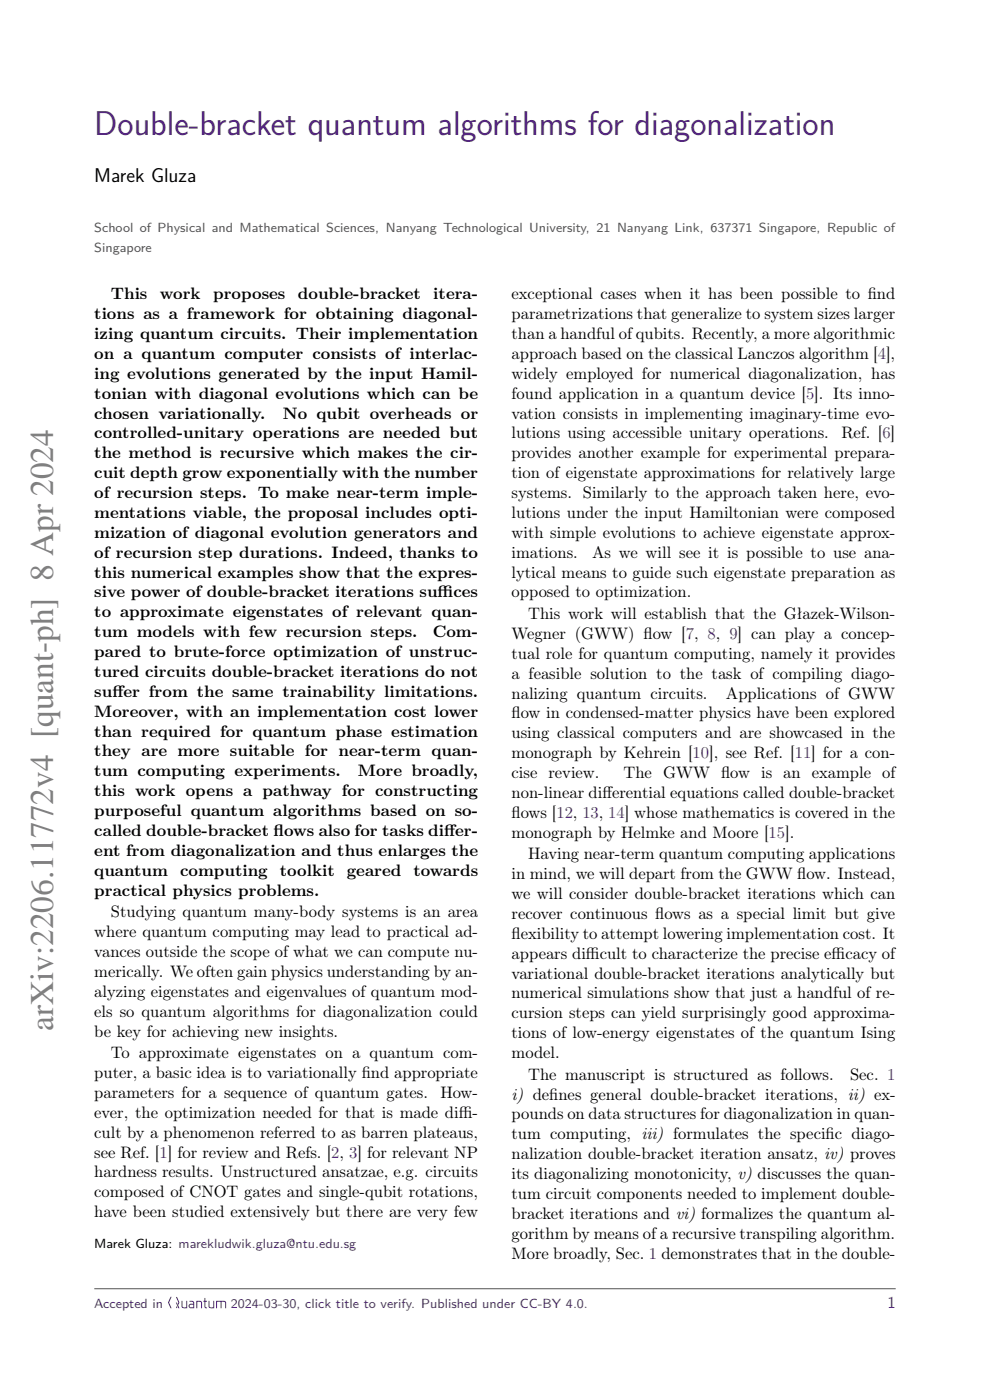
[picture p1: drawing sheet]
<svg xmlns="http://www.w3.org/2000/svg" width="210mm" height="297mm" viewBox="0 0 210 297" stroke-linecap="round" stroke-linejoin="round" font-family="sans-serif">
<defs><g id="words">
<text font-size="7.3" fill="#53257f" x="20" y="28.7">Double-bracket quantum algorithms for diagonalization</text>
<text font-size="7.1" fill="#808080" x="11.3" y="218.7" transform="rotate(-90 11.3 218.7)">arXiv:2206.11772v4 [quant-ph] 8 Apr 2024</text>
<text font-size="4.2" x="20" y="38.7">Marek Gluza</text>
<g font-size="3.5">
<text x="23.5" y="63.5">This</text>
<text x="33.9" y="63.5">work</text>
<text x="45.2" y="63.5">proposes</text>
<text x="63.2" y="63.5">double-bracket</text>
<text x="91.9" y="63.5">itera-</text>
<text x="108.5" y="63.5">exceptional cases when it has been possible to f</text>
<text x="184.1" y="63.5">ind</text>
<text x="20" y="67.7">tions as a framework for obtaining diagonal-</text>
<text x="20" y="71.9">izing quantum circuits. Their implementation</text>
<text x="108.5" y="67.7">parametrizations that generalize to system sizes larger</text>
<text x="108.5" y="71.9">than a handful of qubits. Recently, a more algorithmic</text>
<text x="20" y="76.1">on a quantum computer consists of interlac-</text>
<text x="108.5" y="76.1">approach based on the classical Lanczos algorithm [4],</text>
<text x="20" y="80.4">ing evolutions generated by the input Hamil-</text>
<text x="108.5" y="80.4">widely employed for numerical diagonalization, has</text>
<text x="20" y="84.6">tonian with diagonal evolutions which can be</text>
<text x="20" y="88.8">chosen variationally.</text>
<text x="60" y="88.8">No qubit overheads or</text>
<text x="108.5" y="84.6">found application in a quantum device [5]. Its inno-</text>
<text x="108.5" y="88.8">vation consists in implementing imaginary-time evo-</text>
<text x="20" y="93">controlled-unitary operations are needed but</text>
<text x="108.5" y="93">lutions using accessible unitary operations.</text>
<text x="178.5" y="93">Ref. [6]</text>
<text x="20" y="97.2">the method is recursive which makes the cir-</text>
<text x="20" y="101.4">cuit depth grow exponentially with the number</text>
<text x="108.5" y="97.2">provides another example for experimental prepara-</text>
<text x="108.5" y="101.4">tion of eigenstate approximations for relatively large</text>
<text x="20" y="105.7">of recursion steps. To make near-term imple-</text>
<text x="108.5" y="105.7">systems. Similarly to the approach taken here, evo-</text>
<text x="20" y="109.9">mentations viable, the proposal includes opti-</text>
<text x="108.5" y="109.9">lutions under the input Hamiltonian were composed</text>
<text x="20" y="114.1">mization of diagonal evolution generators and</text>
<text x="20" y="118.3">of recursion step durations. Indeed, thanks to</text>
<text x="108.5" y="114.1">with simple evolutions to achieve eigenstate approx-</text>
<text x="108.5" y="118.3">imations.</text>
<text x="125.6" y="118.3">As we will see it is possible to use ana-</text>
<text x="20" y="122.5">this numerical examples show that the expres-</text>
<text x="108.5" y="122.5">lytical means to guide such eigenstate preparation as</text>
<text x="20" y="126.7">sive power of double-bracket iterations suf</text>
<text x="20" y="131">to approximate eigenstates of relevant quan-</text>
<text x="92.8" y="126.7">f</text>
<text x="92.8" y="126.7">ices</text>
<text x="108.5" y="126.7">opposed to optimization.</text>
<text x="112" y="131.3">This work will establish that the Głazek-Wilson-</text>
<text x="20" y="135.2">tum models with few recursion steps.</text>
<text x="91.8" y="135.2">Com-</text>
<text x="108.5" y="135.5">Wegner (GWW) f</text>
<text x="136.5" y="135.5">low [7, 8, 9] can play a concep-</text>
<text x="20" y="139.4">pared to brute-force optimization of unstruc-</text>
<text x="20" y="143.6">tured circuits double-bracket iterations do not</text>
<text x="108.5" y="139.8">tual role for quantum computing, namely it provides</text>
<text x="108.5" y="144">a feasible solution to the task of compiling diago-</text>
<text x="20" y="147.8">suf</text>
<text x="23.8" y="147.8">fer from the same trainability limitations.</text>
<text x="108.5" y="148.2">nalizing quantum circuits.</text>
<text x="154" y="148.2">Applications of GWW</text>
<text x="20" y="152">Moreover, with an implementation cost lower</text>
<text x="108.5" y="152.4">f</text>
<text x="108.5" y="152.4">low in condensed-matter physics have been explored</text>
<text x="20" y="156.3">than required for quantum phase estimation</text>
<text x="20" y="160.5">they are more suitable for near-term quan-</text>
<text x="108.5" y="156.6">using classical computers and are showcased in the</text>
<text x="108.5" y="160.8">monograph by Kehrein [10], see Ref. [11] for a con-</text>
<text x="20" y="164.7">tum computing experiments.</text>
<text x="75.9" y="164.7">More broadly,</text>
<text x="108.5" y="165.1">cise review.</text>
<text x="132.2" y="165.1">The GWW f</text>
<text x="153" y="165.1">low is an example of</text>
<text x="20" y="168.9">this work opens a pathway for constructing</text>
<text x="20" y="173.1">purposeful quantum algorithms based on so-</text>
<text x="108.5" y="169.3">non-linear dif</text>
<text x="108.5" y="173.5">f</text>
<text x="108.5" y="173.5">lows [12, 13, 14] whose mathematics is covered in the</text>
<text x="127.8" y="169.3">ferential equations called double-bracket</text>
<text x="20" y="177.4">called double-bracket f</text>
<text x="58" y="177.4">lows also for tasks dif</text>
<text x="94.2" y="177.4">fer-</text>
<text x="108.5" y="177.7">monograph by Helmke and Moore [15].</text>
<text x="20" y="181.6">ent from diagonalization and thus enlarges the</text>
<text x="20" y="185.8">quantum</text>
<text x="38.2" y="185.8">computing</text>
<text x="59.3" y="185.8">toolkit</text>
<text x="73.6" y="185.8">geared</text>
<text x="87.7" y="185.8">towards</text>
<text x="112" y="182.3">Having near-term quantum computing applications</text>
<text x="20" y="190">practical physics problems.</text>
<text x="108.5" y="186.5">in mind, we will depart from the GWW f</text>
<text x="108.5" y="190.7">we will consider double-bracket iterations which can</text>
<text x="169.1" y="186.5">low. Instead,</text>
<text x="23.5" y="194.6">Studying quantum many-body systems is an area</text>
<text x="108.5" y="194.9">recover continuous f</text>
<text x="139" y="194.9">lows as a special limit but give</text>
<text x="20" y="198.8">where quantum computing may lead to practical ad-</text>
<text x="20" y="203">vances outside the scope of what we can compute nu-</text>
<text x="108.5" y="199.2">f</text>
<text x="108.5" y="199.2">lexibility to attempt lowering implementation cost. It</text>
<text x="108.5" y="203.4">appears dif</text>
<text x="124.3" y="203.4">f</text>
<text x="124.3" y="203.4">icult to characterize the precise ef</text>
<text x="176.4" y="203.4">f</text>
<text x="176.4" y="203.4">icacy of</text>
<text x="20" y="207.2">merically. We often gain physics understanding by an-</text>
<text x="108.5" y="207.6">variational double-bracket iterations analytically but</text>
<text x="20" y="211.5">alyzing eigenstates and eigenvalues of quantum mod-</text>
<text x="20" y="215.7">els so quantum algorithms for diagonalization could</text>
<text x="108.5" y="211.8">numerical simulations show that just a handful of re-</text>
<text x="20" y="219.9">be key for achieving new insights.</text>
<text x="108.5" y="216">cursion steps can yield surprisingly good approxima-</text>
<text x="108.5" y="220.2">tions of low-energy eigenstates of the quantum Ising</text>
<text x="23.5" y="224.5">To approximate eigenstates on a quantum com-</text>
<text x="108.5" y="224.5">model.</text>
<text x="20" y="228.7">puter, a basic idea is to variationally f</text>
<text x="20" y="232.9">parameters for a sequence of quantum gates.</text>
<text x="76.7" y="228.7">ind appropriate</text>
<text x="93.4" y="232.9">How-</text>
<text x="108.5" y="233.3">i) def</text>
<text x="112" y="229">The manuscript is structured as follows.</text>
<text x="116.5" y="233.3">ines general double-bracket iterations, ii) ex-</text>
<text x="180.3" y="229">Sec. 1</text>
<text x="20" y="237.1">ever, the optimization needed for that is made dif</text>
<text x="97.3" y="237.1">f</text>
<text x="97.3" y="237.1">i-</text>
<text x="108.5" y="237.5">pounds on data structures for diagonalization in quan-</text>
<text x="20" y="241.3">cult by a phenomenon referred to as barren plateaus,</text>
<text x="20" y="245.6">see Ref. [1] for review and Refs. [2, 3] for relevant NP</text>
<text x="108.5" y="241.7">tum computing, iii) formulates the specif</text>
<text x="108.5" y="245.9">nalization double-bracket iteration ansatz, iv) proves</text>
<text x="175.1" y="241.7">ic diago-</text>
<text x="20" y="249.8">hardness results. Unstructured ansatzae, e.g. circuits</text>
<text x="108.5" y="250.1">its diagonalizing monotonicity, v) discusses the quan-</text>
<text x="20" y="254">composed of CNOT gates and single-qubit rotations,</text>
<text x="108.5" y="254.3">tum circuit components needed to implement double-</text>
<text x="20" y="258.2">have been studied extensively but there are very few</text>
<text x="108.5" y="258.6">bracket iterations and vi) formalizes the quantum al-</text>
<text x="108.5" y="262.8">gorithm by means of a recursive transpiling algorithm.</text>
<text x="108.5" y="267">More broadly, Sec. 1 demonstrates that in the double-</text>
</g>
<g font-size="3.5" fill="#53257f">
<text x="35.6" y="277.5">Quantum</text>
<text x="188.2" y="277.5">1</text>
</g>
<g font-size="2.8" fill="#555">
<text x="20" y="49.2">School of Physical and Mathematical Sciences, Nanyang Technological University, 21 Nanyang Link, 637371 Singapore, Republic of</text>
<text x="20" y="53.4">Singapore</text>
</g>
<text font-size="2.8" x="20" y="264.8">Marek Gluza: marekludwik.gluza@ntu.edu.sg</text>
<g font-size="2.8" fill="#53257f">
<text x="20" y="277.5">Accepted in</text>
<text x="49" y="277.5">2024-03-30, click title to verify. Published under CC-BY 4.0.</text>
</g>
</g></defs>
<path d="M20 273.4h170" fill="none" stroke="#555" stroke-width=".21"/>
<use href="#words"/>
</svg>
